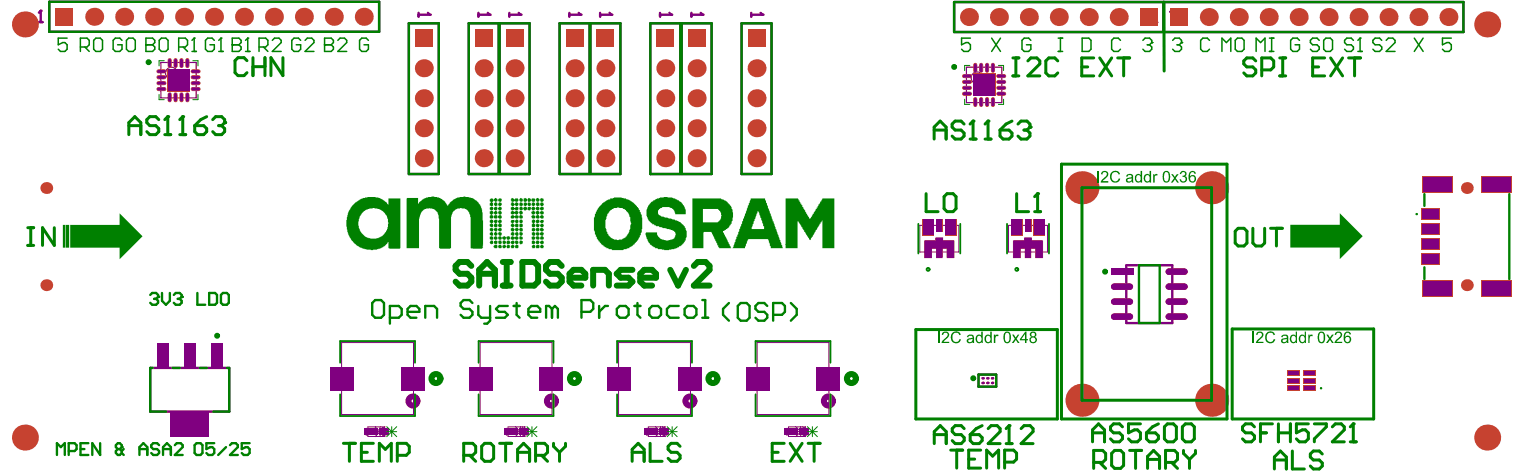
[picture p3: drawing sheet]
<svg xmlns="http://www.w3.org/2000/svg" width="213mm" height="67mm" viewBox="0 0 213 67" stroke-linecap="round" stroke-linejoin="round" font-family="sans-serif">
<g fill="none" stroke="#800080" stroke-width=".34">
<path d="M5.5 3.1h.5M5.7 1.5v1.6M7 .3h46.5v4.2h-46.5zM57.7 3.3h4.2v21.3h-4.2zM66.1 3.3h4.3v21.3h-4.3zM70.5 3.3h4.2v21.3h-4.2zM78.9 3.3h4.3v21.3h-4.3zM83.3 3.3h4.2v21.3h-4.2zM91.7 3.3h4.3v21.3h-4.3zM96.2 3.3h4.2v21.3h-4.2zM104.6 3.3h4.2v21.3h-4.2zM134.6 .3h71.8v4.2h-71.8z"/>
<path d="M164.2 .3v4.2"/>
</g>
<path d="M22.7 8.8h5v5h-5zM136.3 9.5h5v5h-5z" fill="none" stroke="#800080" stroke-width=".17"/>
<path d="M158.9 37.4h6.5v8.2h-6.5zM21.2 51.9h11.1v6.2h-11.1zM138 52.9h2.5v1.7h-2.5z" fill="none" stroke="#800080" stroke-width=".33"/>
<g fill="none" stroke="#800080" stroke-width=".14">
<path d="M129.8 31.8h5.4v3.8h-5.4zM142.3 31.8h5.5v3.8h-5.5zM48.2 48.3h10.1v10.2h-10.1zM67.7 48.3h10.2v10.2h-10.2zM87.3 48.3h10.1v10.2h-10.1zM106.8 48.3h10.1v10.2h-10.1zM51.9 60.2h2.3v1.4h-2.3zM51.9 60.4h-.3v1h.3M53.9 60.2l.3 .4M54.2 60.4h.3v1h-.3M54.2 61.3l-.3 .3M71.7 60.2h2.3v1.4h-2.3z"/>
<path d="M71.7 60.4h-.3v1h.3M73.7 60.2l.3 .4M74 60.4h.2v1h-.2M74 61.3l-.3 .3M91.5 60.2h2.3v1.4h-2.3zM91.5 60.4h-.3v1h.3M93.4 60.2l.4 .4M93.8 60.4h.2v1h-.2M93.8 61.3l-.4 .3M111.2 60.2h2.4v1.4h-2.4zM111.2 60.4h-.2v1h.2M113.2 60.2l.4 .4"/>
<path d="M113.6 61.3l-.4 .3M113.6 60.4h.2v1h-.2"/>
</g>
<circle cx="5.7" cy="1.5" r=".17" fill="#800080"/>
<path d="M5.7 1.5l-.2 .3M162.7 3.2h.5M163 1.6v1.6" fill="none" stroke="#800080" stroke-width=".34"/>
<circle cx="163" cy="1.6" r=".17" fill="#800080"/>
<path d="M59 1.8v.5M59 2.1h1.6M163 1.6l-.3 .2" fill="none" stroke="#800080" stroke-width=".34"/>
<circle cx="60.6" cy="2.1" r=".17" fill="#800080"/>
<path d="M60.4 1.8l.2 .3M67.5 1.8v.5M67.5 2.1h1.6" fill="none" stroke="#800080" stroke-width=".34"/>
<circle cx="69.1" cy="2.1" r=".17" fill="#800080"/>
<path d="M68.8 1.8l.3 .3M71.8 1.8v.5M71.8 2.1h1.6" fill="none" stroke="#800080" stroke-width=".34"/>
<circle cx="73.4" cy="2.1" r=".17" fill="#800080"/>
<path d="M73.2 1.8l.2 .3M84.7 1.8v.5M84.7 2.1h1.5" fill="none" stroke="#800080" stroke-width=".34"/>
<circle cx="86.2" cy="2.1" r=".17" fill="#800080"/>
<path d="M86 1.8l.2 .3M93.1 1.8v.5M93.1 2.1h1.6" fill="none" stroke="#800080" stroke-width=".34"/>
<circle cx="94.7" cy="2.1" r=".17" fill="#800080"/>
<path d="M94.4 1.8l.3 .3M97.5 1.8v.5M97.5 2.1h1.6" fill="none" stroke="#800080" stroke-width=".34"/>
<circle cx="99.1" cy="2.1" r=".17" fill="#800080"/>
<path d="M98.8 1.8l.3 .3M106 1.8v.5M106 2.1h1.6" fill="none" stroke="#800080" stroke-width=".34"/>
<circle cx="107.6" cy="2.1" r=".17" fill="#800080"/>
<path d="M80.3 1.8v.5M80.3 2.1h1.6M107.3 1.8l.3 .3" fill="none" stroke="#800080" stroke-width=".34"/>
<circle cx="81.9" cy="2.1" r=".17" fill="#800080"/>
<path d="M81.6 1.8l.3 .3M165.1 1.7h.5M165.4 1.7v1.5" fill="none" stroke="#800080" stroke-width=".34"/>
<circle cx="165.4" cy="3.2" r=".17" fill="#800080"/>
<path d="M165.6 3l-.2 .2" fill="none" stroke="#800080" stroke-width=".34"/>
<g fill="none" stroke="#800080" stroke-width=".14">
<path d="M52.9 60.9h1.4M52.9 60.2l1.4 1.4M53.6 60.2v1.4M54.3 60.2l-1.4 1.4M72.7 60.9h1.4M72.7 60.2l1.4 1.4M73.4 60.2v1.4M74.1 60.2l-1.4 1.4M92.5 60.9h1.4M92.5 60.2l1.4 1.4M93.2 60.2v1.4M93.9 60.2l-1.4 1.4"/>
<path d="M112.3 60.2l1.4 1.4M112.3 60.9h1.4M113 60.2v1.4M113.7 60.2l-1.4 1.4"/>
<circle cx="130.9" cy="35.1" r=".13"/>
<circle cx="143.4" cy="35.1" r=".13"/>
</g>
<g fill="none" stroke="#800080" stroke-width=".85">
<circle cx="58.3" cy="56.6" r=".63"/>
<circle cx="77.8" cy="56.6" r=".63"/>
<circle cx="97.3" cy="56.6" r=".63"/>
<circle cx="116.9" cy="56.6" r=".63"/>
</g>
<g fill="none" stroke="#800080" stroke-width=".17">
<circle cx="24.2" cy="10.3" r=".83"/>
<circle cx="137.8" cy="11" r=".83"/>
</g>
<g fill="#c64230">
<path d="M142.9 34h1.6v-.4h1v.4h1.6v2.4h-1v-1.3h-.7v1.3h-.8v-1.3h-.7v1.3h-1z"/>
<path d="M130.4 34h1.6v-.4h1v.4h1.6v2.4h-1v-1.3h-.7v1.3h-.8v-1.3h-.7v1.3h-1z"/>
<path d="M167.1 37.9h.2l.2 .4h-.4z"/>
<path d="M164.6 37.9h.3v.4h-.5z"/>
<path d="M164.4 38.3h.5v.5a.45 .45 0 0 1-.5-.5z"/>
<path d="M167.1 38.3h.4l-.2 .4-.2 .1z"/>
<path d="M167.1 40l.2 .1 .2 .3h-.4z"/>
<path d="M164.6 40.1l.3-.1v.4h-.5z"/>
<path d="M164.4 40.4h.5v.5a.45 .45 0 0 1-.5-.5z"/>
<path d="M167.1 40.4h.4l-.2 .4-.2 .1z"/>
<path d="M167.1 42.1l.4 .2v.3h-.4z"/>
<path d="M164.6 42.2l.3-.1v.5h-.5z"/>
<path d="M164.4 42.6h.5v.4a.45 .45 0 0 1-.5-.4z"/>
<path d="M167.1 42.6h.4l-.2 .4h-.2z"/>
<path d="M167.1 44.2l.2 .1 .2 .4h-.4z"/>
<path d="M164.6 44.3l.3-.1v.5h-.5z"/>
<path d="M164.4 44.7h.5v.4a.45 .45 0 0 1-.5-.4z"/>
<path d="M167.1 44.7h.4l-.2 .4h-.2z"/>
<path d="M159.4 44.2l.2 .1 .2 .4h-.4z"/>
<path d="M156.9 44.3l.3-.1v.5h-.5z"/>
<path d="M156.7 44.7h.5v.4a.45 .45 0 0 1-.5-.4z"/>
<path d="M159.4 44.7h.4a.45 .45 0 0 1-.4 .4z"/>
<path d="M159.4 42.1l.4 .2v.3h-.4z"/>
<path d="M156.9 42.2l.3-.1v.5h-.5z"/>
<path d="M156.7 42.6h.5v.4a.45 .45 0 0 1-.5-.4z"/>
<path d="M159.4 42.6h.4a.45 .45 0 0 1-.4 .4z"/>
<path d="M159.4 40l.4 .2v.2h-.4z"/>
<path d="M156.9 40.1l.3-.1v.4h-.5z"/>
<path d="M156.7 40.4h.5v.5a.45 .45 0 0 1-.5-.5z"/>
<path d="M159.4 40.4h.4a.45 .45 0 0 1-.4 .5z"/>
<path d="M142.9 33.9h1.6v-.4h1l.1 .4h1.5v2.5h-1v-1.3h-.6v1.3h-.9v-1.3h-.6v1.3h-1.1z"/>
<path d="M130.4 33.9h1.6v-.4h1v.4h1.6v2.5h-1l-.1-1.3h-.5v1.3h-.9l-.1-1.3h-.5v1.3h-1.1z"/>
<circle cx="59.8" cy="22.3" r="1.27"/>
<circle cx="68.2" cy="22.3" r="1.27"/>
<circle cx="59.8" cy="18.1" r="1.27"/>
<circle cx="68.2" cy="18.1" r="1.27"/>
<circle cx="59.8" cy="13.9" r="1.27"/>
<circle cx="68.2" cy="13.9" r="1.27"/>
<circle cx="59.8" cy="9.6" r="1.27"/>
<circle cx="68.2" cy="9.6" r="1.27"/>
<circle cx="85.4" cy="9.6" r="1.27"/>
<circle cx="81.1" cy="9.6" r="1.27"/>
<circle cx="81.1" cy="13.9" r="1.27"/>
<circle cx="72.6" cy="9.6" r="1.27"/>
<circle cx="72.6" cy="13.9" r="1.27"/>
<circle cx="85.4" cy="13.9" r="1.27"/>
<circle cx="93.9" cy="22.3" r="1.27"/>
<circle cx="93.9" cy="18.1" r="1.27"/>
<circle cx="93.9" cy="13.9" r="1.27"/>
<circle cx="93.9" cy="9.6" r="1.27"/>
<circle cx="98.3" cy="22.3" r="1.27"/>
<circle cx="98.3" cy="18.1" r="1.27"/>
<circle cx="98.3" cy="13.9" r="1.27"/>
<circle cx="98.3" cy="9.6" r="1.27"/>
<circle cx="106.7" cy="22.3" r="1.27"/>
<circle cx="106.7" cy="18.1" r="1.27"/>
<circle cx="106.7" cy="13.9" r="1.27"/>
<circle cx="106.7" cy="9.6" r="1.27"/>
<circle cx="72.6" cy="18.1" r="1.27"/>
<circle cx="85.4" cy="18.1" r="1.27"/>
<circle cx="72.6" cy="22.3" r="1.27"/>
<circle cx="81.1" cy="22.3" r="1.27"/>
<circle cx="81.1" cy="18.1" r="1.27"/>
<circle cx="85.4" cy="22.3" r="1.27"/>
<circle cx="140.9" cy="2.4" r="1.27"/>
<circle cx="183.2" cy="2.4" r="1.27"/>
<circle cx="149.4" cy="2.4" r="1.27"/>
<circle cx="187.4" cy="2.4" r="1.27"/>
<circle cx="136.7" cy="2.4" r="1.27"/>
<circle cx="145.1" cy="2.4" r="1.27"/>
<circle cx="191.6" cy="2.4" r="1.27"/>
<circle cx="170.5" cy="2.4" r="1.27"/>
<circle cx="174.7" cy="2.4" r="1.27"/>
<circle cx="153.6" cy="2.4" r="1.27"/>
<circle cx="179" cy="2.4" r="1.27"/>
<circle cx="157.8" cy="2.4" r="1.27"/>
<circle cx="170.9" cy="56.5" r="2.33"/>
<circle cx="152.6" cy="56.5" r="2.33"/>
<circle cx="170.9" cy="26.5" r="2.33"/>
<circle cx="152.6" cy="26.5" r="2.33"/>
<circle cx="6.5" cy="26.5" r=".84"/>
<circle cx="6.5" cy="40.2" r=".84"/>
<circle cx="209.8" cy="61.7" r="1.83"/>
<circle cx="195.9" cy="2.4" r="1.27"/>
<circle cx="47.1" cy="2.4" r="1.27"/>
<circle cx="200.1" cy="2.4" r="1.27"/>
<circle cx="51.3" cy="2.4" r="1.27"/>
<circle cx="204.3" cy="2.4" r="1.27"/>
<circle cx="209.8" cy="3.4" r="1.83"/>
<circle cx="206.9" cy="26.5" r=".84"/>
<circle cx="206.9" cy="40.2" r=".84"/>
<circle cx="17.5" cy="2.4" r="1.27"/>
<circle cx="3.5" cy="3.4" r="1.83"/>
<circle cx="13.3" cy="2.4" r="1.27"/>
<circle cx="26" cy="2.4" r="1.27"/>
<circle cx="21.7" cy="2.4" r="1.27"/>
<circle cx="3.5" cy="61.7" r="1.83"/>
<circle cx="34.4" cy="2.4" r="1.27"/>
<circle cx="30.2" cy="2.4" r="1.27"/>
<circle cx="38.6" cy="2.4" r="1.27"/>
<circle cx="42.9" cy="2.4" r="1.27"/>
<circle cx="138.6" cy="53.4" r=".18"/>
<circle cx="139.3" cy="53.4" r=".18"/>
<circle cx="139.9" cy="53.4" r=".18"/>
<circle cx="138.6" cy="54" r=".18"/>
<circle cx="139.3" cy="54" r=".18"/>
<circle cx="139.9" cy="54" r=".18"/>
</g>
<g fill="#c64230">
<path d="M58.5 4.1h2.6v2.6h-2.6z" fill-rule="evenodd"/>
<path d="M67 4.1h2.5v2.6h-2.5z" fill-rule="evenodd"/>
<path d="M79.8 4.1h2.5v2.6h-2.5z" fill-rule="evenodd"/>
<path d="M71.3 4.1h2.6v2.6h-2.6z" fill-rule="evenodd"/>
<path d="M84.1 4.1h2.6v2.6h-2.6z" fill-rule="evenodd"/>
<path d="M92.6 4.1h2.5v2.6h-2.5z" fill-rule="evenodd"/>
<path d="M97 4.1h2.5v2.6h-2.5z" fill-rule="evenodd"/>
<path d="M105.5 4.1h2.5v2.6h-2.5z" fill-rule="evenodd"/>
<path d="M160.8 1.1h2.5v2.6h-2.5z" fill-rule="evenodd"/>
<path d="M165 1.1h2.6v2.6h-2.6z" fill-rule="evenodd"/>
<path d="M7.8 1.1h2.5v2.5h-2.5z" fill-rule="evenodd"/>
<path d="M181.6 54.4h1.8v.8h-1.8z" fill-rule="evenodd"/>
<path d="M181.6 53.3h1.8v.8h-1.8z" fill-rule="evenodd"/>
<path d="M181.6 52.2h1.8v.8h-1.8z" fill-rule="evenodd"/>
<path d="M183.9 52.2h1.7v.8h-1.7z" fill-rule="evenodd"/>
<path d="M183.9 53.3h1.7v.8h-1.7z" fill-rule="evenodd"/>
<path d="M183.9 54.4h1.7v.8h-1.7z" fill-rule="evenodd"/>
<path d="M164.9 37.9h2.2l.4 .4-.4 .5h-2.2l-.5-.5z" fill-rule="evenodd"/>
<path d="M164.9 40h2.2l.4 .4-.4 .5h-2.2l-.5-.5z" fill-rule="evenodd"/>
<path d="M164.9 42.1h2.2l.4 .5-.4 .4h-2.2l-.5-.4z" fill-rule="evenodd"/>
<path d="M164.9 44.2h2.2l.4 .5-.4 .4h-2.2l-.5-.4z" fill-rule="evenodd"/>
<path d="M157.2 44.2h2.2l.4 .5-.4 .4h-2.2l-.5-.4z" fill-rule="evenodd"/>
<path d="M157.2 42.1h2.2l.4 .5-.4 .4h-2.2l-.5-.4z" fill-rule="evenodd"/>
<path d="M157.2 40h2.2l.4 .4-.4 .5h-2.2l-.5-.5z" fill-rule="evenodd"/>
<path d="M156.7 37.9h3.1v.9h-3.1z" fill-rule="evenodd"/>
<path d="M95.7 51.7h3.3v3.4h-3.3z" fill-rule="evenodd"/>
<path d="M85.7 51.7h3.3v3.4h-3.3z" fill-rule="evenodd"/>
<path d="M200.5 29.4h2.7v1.6h-2.7z" fill-rule="evenodd"/>
<path d="M200.5 31.5h2.7v1.7h-2.7z" fill-rule="evenodd"/>
<path d="M200.5 33.6h2.7v1.7h-2.7z" fill-rule="evenodd"/>
<path d="M200.5 35.7h2.7v1.7h-2.7z" fill-rule="evenodd"/>
<path d="M200.6 24.9h4.3v2.3h-4.3z" fill-rule="evenodd"/>
<path d="M200.6 39.6h4.3v2.3h-4.3z" fill-rule="evenodd"/>
<path d="M208.9 39.6h4.3v2.3h-4.3z" fill-rule="evenodd"/>
<path d="M208.9 24.9h4.3v2.3h-4.3z" fill-rule="evenodd"/>
<path d="M142.6 30.9h1.6v2.4h-1.6z" fill-rule="evenodd"/>
<path d="M144.6 30.9h.9v1.9h-.9z" fill-rule="evenodd"/>
<path d="M145.8 30.9h1.6v2.4h-1.6z" fill-rule="evenodd"/>
<path d="M130.1 30.9h1.6v2.4h-1.6z" fill-rule="evenodd"/>
<path d="M132 30.9h1v1.9h-1z" fill-rule="evenodd"/>
<path d="M133.3 30.9h1.6v2.4h-1.6z" fill-rule="evenodd"/>
<path d="M115.2 51.7h3.3v3.4h-3.3z" fill-rule="evenodd"/>
<path d="M105.2 51.7h3.3v3.4h-3.3z" fill-rule="evenodd"/>
<path d="M76.1 51.7h3.4v3.4h-3.4z" fill-rule="evenodd"/>
<path d="M66.1 51.7h3.4v3.4h-3.4z" fill-rule="evenodd"/>
<path d="M56.6 51.7h3.3v3.4h-3.3z" fill-rule="evenodd"/>
<path d="M46.6 51.7h3.3v3.4h-3.3z" fill-rule="evenodd"/>
<path d="M137.2 10.4h3.2v3.2h-3.2z" fill-rule="evenodd"/>
</g>
<g fill="none" stroke="#c64230" stroke-width=".58">
<path d="M136 10.7h.8M136 11.6h.8M136 12.4h.8M136 13.2h.8M137.6 9.2v.8M137.6 14v.8M138.4 9.2v.8M138.4 14v.8M139.2 9.2v.8M139.2 14v.8M140.1 9.2v.8M140.1 14v.8"/>
<path d="M140.8 10.7h.9M140.8 11.6h.9M140.8 12.4h.9M140.8 13.2h.9"/>
</g>
<g fill="#c64230">
<path d="M29.8 48.4h1.6v3.6h-1.6z" fill-rule="evenodd"/>
<path d="M26 48.4h1.6v3.6h-1.6z" fill-rule="evenodd"/>
<path d="M22.1 48.4h1.6v3.6h-1.6z" fill-rule="evenodd"/>
<path d="M24.1 58h5.4v3.6h-5.4z" fill-rule="evenodd"/>
<path d="M110.6 60.4h2v1h-2z" fill-rule="evenodd"/>
<path d="M112.8 60.4h1.3v1h-1.3z" fill-rule="evenodd"/>
<path d="M90.9 60.4h1.9v1h-1.9z" fill-rule="evenodd"/>
<path d="M93 60.4h1.4v1h-1.4z" fill-rule="evenodd"/>
<path d="M71.1 60.4h1.9v1h-1.9z" fill-rule="evenodd"/>
<path d="M73.2 60.4h1.4v1h-1.4z" fill-rule="evenodd"/>
<path d="M51.3 60.4h1.9v1h-1.9z" fill-rule="evenodd"/>
<path d="M53.5 60.4h1.3v1h-1.3z" fill-rule="evenodd"/>
<path d="M23.6 9.7h3.2v3.2h-3.2z" fill-rule="evenodd"/>
</g>
<g fill="none" stroke="#c64230" stroke-width=".58">
<path d="M22.4 10.1h.8M22.4 10.9h.8M22.4 11.7h.8M22.4 12.6h.8M23.9 8.5v.8M23.9 13.3v.8M24.8 8.5v.8M24.8 13.3v.8M25.6 8.5v.8M25.6 13.3v.8M26.4 8.5v.8M26.4 13.3v.8"/>
<path d="M27.2 10.1h.8M27.2 10.9h.8M27.2 11.7h.8M27.2 12.6h.8"/>
</g>
<g fill="#800080">
<path d="M142.9 34h1.6v-.4h1v.4h1.6v2.4h-1v-1.3h-.7v1.3h-.8v-1.3h-.7v1.3h-1z"/>
<path d="M130.4 34h1.6v-.4h1v.4h1.6v2.4h-1v-1.3h-.7v1.3h-.8v-1.3h-.7v1.3h-1z"/>
<path d="M167.1 37.9h.2l.2 .4h-.4z"/>
<path d="M164.6 37.9h.3v.4h-.5z"/>
<path d="M164.4 38.3h.5v.5a.45 .45 0 0 1-.5-.5z"/>
<path d="M167.1 38.3h.4l-.2 .4-.2 .1z"/>
<path d="M167.1 40l.2 .1 .2 .3h-.4z"/>
<path d="M164.6 40.1l.3-.1v.4h-.5z"/>
<path d="M164.4 40.4h.5v.5a.45 .45 0 0 1-.5-.5z"/>
<path d="M167.1 40.4h.4l-.2 .4-.2 .1z"/>
<path d="M167.1 42.1l.4 .2v.3h-.4z"/>
<path d="M164.6 42.2l.3-.1v.5h-.5z"/>
<path d="M164.4 42.6h.5v.4a.45 .45 0 0 1-.5-.4z"/>
<path d="M167.1 42.6h.4l-.2 .4h-.2z"/>
<path d="M167.1 44.2l.2 .1 .2 .4h-.4z"/>
<path d="M164.6 44.3l.3-.1v.5h-.5z"/>
<path d="M164.4 44.7h.5v.4a.45 .45 0 0 1-.5-.4z"/>
<path d="M167.1 44.7h.4l-.2 .4h-.2z"/>
<path d="M159.4 44.2l.2 .1 .2 .4h-.4z"/>
<path d="M156.9 44.3l.3-.1v.5h-.5z"/>
<path d="M156.7 44.7h.5v.4a.45 .45 0 0 1-.5-.4z"/>
<path d="M159.4 44.7h.4a.45 .45 0 0 1-.4 .4z"/>
<path d="M159.4 42.1l.4 .2v.3h-.4z"/>
<path d="M156.9 42.2l.3-.1v.5h-.5z"/>
<path d="M156.7 42.6h.5v.4a.45 .45 0 0 1-.5-.4z"/>
<path d="M159.4 42.6h.4a.45 .45 0 0 1-.4 .4z"/>
<path d="M159.4 40l.4 .2v.2h-.4z"/>
<path d="M156.9 40.1l.3-.1v.4h-.5z"/>
<path d="M156.7 40.4h.5v.5a.45 .45 0 0 1-.5-.5z"/>
<path d="M159.4 40.4h.4a.45 .45 0 0 1-.4 .5z"/>
<circle cx="138.6" cy="53.4" r=".18"/>
<circle cx="139.3" cy="53.4" r=".18"/>
<circle cx="139.9" cy="53.4" r=".18"/>
<circle cx="138.6" cy="54" r=".18"/>
<circle cx="139.3" cy="54" r=".18"/>
<circle cx="139.9" cy="54" r=".18"/>
</g>
<g fill="#800080">
<path d="M181.8 54.5h1.4v.5h-1.4z" fill-rule="evenodd"/>
<path d="M181.8 53.5h1.4v.5h-1.4z" fill-rule="evenodd"/>
<path d="M181.8 52.4h1.4v.5h-1.4z" fill-rule="evenodd"/>
<path d="M184 52.4h1.4v.5h-1.4z" fill-rule="evenodd"/>
<path d="M184 53.5h1.4v.5h-1.4z" fill-rule="evenodd"/>
<path d="M184 54.5h1.4v.5h-1.4z" fill-rule="evenodd"/>
<path d="M164.9 37.9h2.2l.4 .4-.4 .5h-2.2l-.5-.5z" fill-rule="evenodd"/>
<path d="M164.9 40h2.2l.4 .4-.4 .5h-2.2l-.5-.5z" fill-rule="evenodd"/>
<path d="M164.9 42.1h2.2l.4 .5-.4 .4h-2.2l-.5-.4z" fill-rule="evenodd"/>
<path d="M164.9 44.2h2.2l.4 .5-.4 .4h-2.2l-.5-.4z" fill-rule="evenodd"/>
<path d="M157.2 44.2h2.2l.4 .5-.4 .4h-2.2l-.5-.4z" fill-rule="evenodd"/>
<path d="M157.2 42.1h2.2l.4 .5-.4 .4h-2.2l-.5-.4z" fill-rule="evenodd"/>
<path d="M157.2 40h2.2l.4 .4-.4 .5h-2.2l-.5-.5z" fill-rule="evenodd"/>
<path d="M156.7 37.9h3.1v.9h-3.1z" fill-rule="evenodd"/>
<path d="M95.7 51.7h3.3v3.4h-3.3z" fill-rule="evenodd"/>
<path d="M85.7 51.7h3.3v3.4h-3.3z" fill-rule="evenodd"/>
<path d="M200.7 29.5h2.3v1.4h-2.3z" fill-rule="evenodd"/>
<path d="M200.7 31.7h2.3v1.3h-2.3z" fill-rule="evenodd"/>
<path d="M200.7 33.8h2.3v1.3h-2.3z" fill-rule="evenodd"/>
<path d="M200.7 35.9h2.3v1.3h-2.3z" fill-rule="evenodd"/>
<path d="M200.8 25h4v2h-4z" fill-rule="evenodd"/>
<path d="M200.8 39.7h4v2h-4z" fill-rule="evenodd"/>
<path d="M209.1 39.7h4v2h-4z" fill-rule="evenodd"/>
<path d="M209.1 25h4v2h-4z" fill-rule="evenodd"/>
<path d="M142.7 31h1.5v2.2h-1.5z" fill-rule="evenodd"/>
<path d="M144.6 31h.8v1.7h-.8z" fill-rule="evenodd"/>
<path d="M145.8 31h1.5v2.2h-1.5z" fill-rule="evenodd"/>
<path d="M130.2 31h1.5v2.2h-1.5z" fill-rule="evenodd"/>
<path d="M132.1 31h.8v1.7h-.8z" fill-rule="evenodd"/>
<path d="M133.3 31h1.5v2.2h-1.5z" fill-rule="evenodd"/>
<path d="M115.2 51.7h3.3v3.4h-3.3z" fill-rule="evenodd"/>
<path d="M105.2 51.7h3.3v3.4h-3.3z" fill-rule="evenodd"/>
<path d="M76.1 51.7h3.4v3.4h-3.4z" fill-rule="evenodd"/>
<path d="M66.1 51.7h3.4v3.4h-3.4z" fill-rule="evenodd"/>
<path d="M56.6 51.7h3.3v3.4h-3.3z" fill-rule="evenodd"/>
<path d="M46.6 51.7h3.3v3.4h-3.3z" fill-rule="evenodd"/>
<path d="M137.3 10.5h3v3h-3z" fill-rule="evenodd"/>
</g>
<g fill="none" stroke="#800080" stroke-width=".42">
<path d="M136 10.7h.8M136 11.6h.8M136 12.4h.8M136 13.2h.8M137.6 9.2v.8M137.6 14v.8M138.4 9.2v.8M138.4 14v.8M139.2 9.2v.8M139.2 14v.8M140.1 9.2v.8M140.1 14v.8"/>
<path d="M140.8 10.7h.9M140.8 11.6h.9M140.8 12.4h.9M140.8 13.2h.9"/>
</g>
<g fill="#800080">
<path d="M29.8 48.4h1.6v3.6h-1.6z" fill-rule="evenodd"/>
<path d="M26 48.4h1.6v3.6h-1.6z" fill-rule="evenodd"/>
<path d="M22.1 48.4h1.6v3.6h-1.6z" fill-rule="evenodd"/>
<path d="M24.1 58h5.4v3.6h-5.4z" fill-rule="evenodd"/>
<path d="M110.6 60.4h2v1h-2z" fill-rule="evenodd"/>
<path d="M112.8 60.4h1.3v1h-1.3z" fill-rule="evenodd"/>
<path d="M90.9 60.4h1.9v1h-1.9z" fill-rule="evenodd"/>
<path d="M93 60.4h1.4v1h-1.4z" fill-rule="evenodd"/>
<path d="M71.1 60.4h1.9v1h-1.9z" fill-rule="evenodd"/>
<path d="M73.2 60.4h1.4v1h-1.4z" fill-rule="evenodd"/>
<path d="M51.3 60.4h1.9v1h-1.9z" fill-rule="evenodd"/>
<path d="M53.5 60.4h1.3v1h-1.3z" fill-rule="evenodd"/>
<path d="M23.7 9.8h3v3h-3z" fill-rule="evenodd"/>
</g>
<g fill="none" stroke="#800080" stroke-width=".42">
<path d="M22.4 10.1h.8M22.4 10.9h.8M22.4 11.7h.8M22.4 12.6h.8M23.9 8.5v.8M23.9 13.3v.8M24.8 8.5v.8M24.8 13.3v.8M25.6 8.5v.8M25.6 13.3v.8M26.4 8.5v.8M26.4 13.3v.8"/>
<path d="M27.2 10.1h.8M27.2 10.9h.8M27.2 11.7h.8M27.2 12.6h.8"/>
</g>
<g fill="#008000">
<path d="M182 31.7h7v-1.6l3.2 3.2-3.2 3.2v-1.6h-7z"/>
<path d="M91.9 28.5l.2-.1v-.1h.2l.4-.3 .9-.2 1.2 .1 .7 .3a1.85 1.85 0 0 1 1.1 1.2l.1 .2v.6h-1.5v-.4l-.2-.3-.6-.3h-1v.2l-.4 .1v.1l-.2 .1 .1 .6 .3 .1 .1 .2 .9 .1 .1 .1h.4l.1 .2h.4v.1h.3l.6 .3v.1h.1v.1l.3 .2v.1h.1l.1 .6 .2 .1v.9l-.2 .1v.3h-.1v.2l-.1 .1v.1h-.2v.2h-.1v.1h-.1l-.1 .2h-.2v.1h-.2l-.1 .1-.4 .2h-.4l-.3 .1-1.6-.1v-.2h-.4v-.1l-.4-.1-.5-.6-.4-1v-.4h1.6v.3l.1 .3h.2v.1h.1v.2l.8 .2h.4l.8-.2 .2-.5v-.3l-.1-.2h-.1v-.1l-.3-.1-.7-.2-.2-.1h-.4l-.1-.1h-.4v-.2h-.5v-.1h-.2v-.2h-.3v-.1h-.1l-.4-.4-.3-.6v-.9l.3-.7 .2-.1v-.1h.1z"/>
<path d="M110.8 28h1.8v.3h.2v.2h.1v.2h.1v.2h.2v.3h.1v.2l.3 .3 .1 .5h.2v.2l.2 .2v.2h.3l.3-.6h.1v-.2l.3-.3v-.2h.1v-.2h.1l.2-.5h.1l.1-.4h.2l.1-.4h1.7v7h-1.7v-3.9l-.1 .3h-.2v.2h-.1v.2l-.3 .3-.1 .4h-.1v.2l-.4 .5v.2h-.2v.1l-.1 .1-.1 .3-.2-.1v-.2l-.4-.5-.1-.4h-.2l-.1-.4h-.1v-.2h-.2v-.2l-.4-.5v-.2h-.1v3.8h-1.7z"/>
<path d="M75.6 28l.3-.1 .2 .2v.2l-.1 .2-.4-.1z"/>
<path d="M76.2 28h.4l.1 .3-.1 .2h-.3l-.1-.2z"/>
<path d="M57.4 27.9h1.6v.8l.2-.3h.2l.2-.3 .5-.2 .8-.2 .8 .1 .9 .5 .5 .6v.1h.1v-.1l.4-.5h.2l.2-.3 .5-.2 1.1-.2 1.2 .3 .7 .6 .5 1 .1 1.5v3.9l-.1 .1-1.6-.1-.1-4.7-.4-.7-.3-.2h-.7h-.4l-.4 .4h-.1l-.4 .8v4.4h-1.7v-4.6l-.2-.4-.4-.4-.8-.2-.7 .2-.4 .3-.3 .9v4.2h-1.7z"/>
<path d="M69.2 33.9l.4 .1v.4l-.2 .1a.29 .29 0 0 1-.2-.5z"/>
<path d="M69.2 31h.4v.4l-.2 .1 .2 .1-.1 .5h-.3l-.1-.2v-.3h.2v-.2h-.2v-.3z"/>
<path d="M69.2 32.8l.2-.1 .2 .2-.1 .4-.4-.2z"/>
<path d="M69.1 33.4h.5v.4h-.4z"/>
<path d="M69.2 32.2l.2-.1 .2 .2-.1 .4h-.3l-.1-.2z"/>
<path d="M69.2 29.2h.4v.4l-.4 .1-.1-.1z"/>
<path d="M69.1 29.8h.4l.1 .2 .2-.2h.2l.2 .2a.3 .3 0 0 1-.4 .2l-.1-.1h-.1l-.2 .2 .2 .1v.4h-.4l-.1-.4 .2-.1-.2-.1z"/>
<path d="M69.7 30.4h.4l.1 .4h-.4l-.2-.1z"/>
<path d="M69.7 34h.5v.3l-.2 .1a.26 .26 0 0 1-.3-.3z"/>
<path d="M69.8 31h.4v.4l-.2 .1 .2 .1-.1 .5h-.3l-.2-.2 .1-.3h.2l-.3-.3z"/>
<path d="M69.8 32.2l.2-.1 .2 .2-.1 .4h-.3l-.2-.2z"/>
<path d="M69.7 33.4l.3-.1 .2 .2v.2l-.2 .2-.2-.1-.2-.1z"/>
<path d="M69.8 34.6h.4l-.1 .4h-.3l-.2-.1v-.2z"/>
<path d="M69.8 29.2h.2l.2 .1v.3l-.2 .1-.3-.1-.1-.2z"/>
<path d="M69.8 32.7l.4 .2v.2l-.2 .2h-.2l-.1-.2v-.2z"/>
<path d="M8.9 31.7h.3v3.2h-.3z"/>
<path d="M9.3 31.7h.5v3.2h-.5z"/>
<path d="M9.9 31.7h7v-1.6l3.2 3.3-3.2 3.2v-1.7h-7z"/>
<path d="M69.2 28h.3l.1 .2 .2-.3 .4 .2v.3l-.4 .1-.2-.2v.2h-.2v.1h.2l-.1 .5-.4-.1v-.3l.2-.2-.2-.1v-.3z"/>
<path d="M69.8 28.5h.2l.2 .2v.3l-.4 .1-.1-.2v-.2z"/>
<path d="M70.3 30.4h.4l.1 .4-.2 .1-.2-.1-.2-.1z"/>
<path d="M70.4 34.6h.3v.4h-.4l-.1-.2z"/>
<path d="M70.4 32.2l.2-.1 .2 .2v.2l-.2 .2-.3-.1-.1-.3z"/>
<path d="M70.3 33.4l.3-.1 .2 .2v.2l-.2 .2-.2-.1-.2-.2z"/>
<path d="M70.4 31h.2l.2 .1v.3h-.2v.2h.2l-.1 .5h-.3l-.2-.2v-.2l.2-.1-.2-.4z"/>
<path d="M70.3 32.8l.3-.1 .2 .2-.1 .4h-.3l-.1-.2z"/>
<path d="M70.4 33.9h.3v.5l-.2 .1-.2-.2z"/>
<path d="M70.9 34.6h.4l.1 .3-.2 .1h-.2l-.2-.2z"/>
<path d="M71 33.9h.2l.2 .2-.1 .3h-.1a.18 .18 0 0 1-.2 0 .18 .18 0 0 1-.1-.2z"/>
<path d="M70.9 33.4l.3-.1 .2 .2 .2-.2 .3 .1a.25 .25 0 0 1-.1 .4 .25 .25 0 0 1-.4-.2l-.1 .1v.1l-.2 .1-.3-.2z"/>
<path d="M71.6 34.6h.3v.4h-.4l-.1-.3z"/>
<path d="M71.6 33.9h.3a.25 .25 0 0 1 .1 .3 .25 .25 0 0 1-.3 .2l-.1 .1-.2-.2v-.2z"/>
<path d="M72.1 31l.5 .1v.2l-.3 .2 .3 .2v.2l-.1 .2h-.3l-.1-.2v-.3h.2v-.2h-.2z"/>
<path d="M72.1 32.2l.3-.1 .2 .2-.1 .4h-.3l-.1-.2z"/>
<path d="M72.2 33.3h.1a.27 .27 0 0 0 .5 0h.2l.1 .2v.2l-.2 .2-.2-.2-.4 .2-.2-.1v-.3z"/>
<path d="M72.7 34.6h.4v.4h-.4z"/>
<path d="M72.7 33.9h.3l.1 .2v.3l-.3 .1-.1-.2z"/>
<path d="M72.7 31h.3l.1 .1v.3l-.1 .1h-.2l-.1-.1z"/>
<path d="M72.7 32.8l.3-.1 .1 .2v.4h-.3l-.1-.2z"/>
<path d="M72.7 31.6h.4v.5l-.4-.1z"/>
<path d="M72.1 30.4h.4v.1h.2v-.1h.3h.1v.2h.2v-.2h.1l-.2-.4 .1-.2h.3l.1 .1v.3l-.2 .1 .2 .1v.4h-.4v-.2h-.2v.2h-.4v-.2l-.2 .2h-.4z"/>
<path d="M72.7 32.2l.3-.1 .1 .2h.2l.1-.2h.1l.2 .2v.3l-.4 .1v-.3h-.2l-.1 .3h-.2l-.1-.2z"/>
<path d="M73.3 31h.3l.1 .1v.3l-.1 .1h-.2l-.1-.1z"/>
<path d="M73.3 33.9l.4 .1v.4l-.3 .1-.1-.2z"/>
<path d="M73.3 33.3l.4 .2v.3l-.4-.1z"/>
<path d="M73.3 31.6h.4v.5l-.4-.1z"/>
<path d="M73.3 32.8l.2-.1 .2 .2v.2l-.1 .2h-.2l-.1-.2z"/>
<path d="M75 33.4l.4-.1 .1 .2v.2l-.2 .2-.3-.1z"/>
<path d="M75.1 30.4h.4l-.1 .4h-.4v-.3z"/>
<path d="M70.3 29.8h.3l.2 .1v.3l-.2 .1h-.2l-.1-.1z"/>
<path d="M70.4 29.2l.4 .1v.3l-.2 .1h-.2l-.2-.2z"/>
<path d="M70.4 28.5l.4 .2-.1 .3a.36 .36 0 0 1-.5-.2z"/>
<path d="M70.4 28l.4 .1-.1 .4-.4-.1-.1-.2z"/>
<path d="M72.1 29.8h.3l.3 .1v-.1h.3l.1 .1v.2a.28 .28 0 0 1-.2 .2 .28 .28 0 0 1-.3-.2l-.3 .2-.2-.1z"/>
<path d="M72.1 28l.2-.1 .2 .2h.2v-.1h.4v.3l-.1 .2h-.3l-.1-.2-.1 .2h-.3l-.1-.2z"/>
<path d="M72.1 28.6l.3-.1 .3 .3v-.2l.2-.1 .2 .2v.2l-.1 .2h-.2l-.2-.2-.1 .2h-.3l-.1-.2z"/>
<path d="M72.1 29.2h.3h.1v.2h.2l.2-.2 .2 .1v.3l-.1 .1h-.3l-.1-.2-.1 .1-.3 .1-.1-.1z"/>
<path d="M73.3 28h.4v.4l-.3 .1-.1-.2z"/>
<path d="M73.3 29.2h.4v.4h-.4z"/>
<path d="M73.3 28.6l.2-.1 .3 .3a.36 .36 0 0 1-.5 .2z"/>
<path d="M73.9 29.2h.2l.2 .1v.3l-.1 .1h-.3a.32 .32 0 0 1 0-.5z"/>
<path d="M73.9 28h.4v.4l-.4 .1-.1-.2z"/>
<path d="M74 28.5l.3 .2v.2l-.1 .2-.3-.1v-.3z"/>
<path d="M74.5 29.2h.4v.4l-.1 .1-.4-.1z"/>
<path d="M74.5 28.6h.3l.1 .4-.4 .1-.1-.2z"/>
<path d="M74.5 28h.3l.1 .2 .1-.1v-.1h.4l.1 .3-.1 .2h-.3l-.2-.2v.1l-.1 .1h-.3z"/>
<path d="M75 29.8h.4l.1 .1v.3a.3 .3 0 0 1-.3 .1 .3 .3 0 0 1-.2-.2z"/>
<path d="M75 29.2h.3l.2 .1v.3l-.1 .1-.4-.1z"/>
<path d="M75 28.6h.4v.4a.36 .36 0 0 1-.4-.2z"/>
<path d="M75.2 34.6h.3l-.1 .4h-.3l-.1-.3z"/>
<path d="M75 32.8l.4-.1 .1 .2v.3a.24 .24 0 0 1-.4-.1z"/>
<path d="M75.1 33.9h.3l.1 .2-.1 .3h-.4z"/>
<path d="M75.1 31h.4v.4l-.2 .1 .2 .1-.1 .5-.4-.1v-.4h.2v-.2h-.2z"/>
<path d="M75.1 32.2h.3l.1 .4h-.5z"/>
<path d="M75.7 33.3h.3l.1 .2-.1 .3-.4-.1v-.2z"/>
<path d="M75.7 33.9l.3 .1a.36 .36 0 0 1-.2 .5l-.2-.2z"/>
<path d="M75.7 31.6h.4l-.1 .5-.4-.1v-.3z"/>
<path d="M75.6 32.8l.3-.1 .2 .2v.2l-.1 .2-.4-.1z"/>
<path d="M75.6 31h.4v.4a.3 .3 0 0 1-.3 .1 .3 .3 0 0 1-.1-.3z"/>
<path d="M75.7 29.8h.3l.1 .1v.3l-.3 .1 .3 .2-.1 .3h-.3l-.1-.1v-.2l.2-.1v-.2h-.2v-.1v-.2z"/>
<path d="M75.6 32.2l.3-.1 .2 .2v.2l-.1 .2-.4-.1z"/>
<path d="M75.7 34.6h.4l-.1 .4h-.4v-.2z"/>
<path d="M75.6 29.2h.3l.2 .1v.3l-.1 .1-.4-.1z"/>
<path d="M75.6 28.6l.4-.1 .1 .2v.3h-.5z"/>
<path d="M76.3 33.3h.3l.1 .2-.1 .3h-.4v-.3z"/>
<path d="M76.3 31.6h.3v.5h-.3l-.1-.2z"/>
<path d="M76.2 32.8a.32 .32 0 0 1 .5 .1l-.1 .3-.2 .1-.2-.2z"/>
<path d="M76.3 31h.3l.1 .3a.28 .28 0 0 1-.3 .2 .28 .28 0 0 1-.2-.3z"/>
<path d="M76.3 34.6h.3l.1 .1-.1 .3h-.3l-.1-.1z"/>
<path d="M76.2 32.2l.3-.1 .2 .2v.2l-.1 .2h-.3l-.1-.2z"/>
<path d="M76.3 30.4h.3l.1 .1-.1 .3h-.3a.27 .27 0 0 1 0-.4z"/>
<path d="M76.2 34h.2a.19 .19 0 0 1 .2-.1 .19 .19 0 0 1 .1 .2v.2a.3 .3 0 0 1-.3 .2 .3 .3 0 0 1-.2-.2z"/>
<path d="M76.2 29.8h.4l.1 .4a.3 .3 0 0 1-.3 .1 .3 .3 0 0 1-.2-.2z"/>
<path d="M76.2 29.2h.2a.27 .27 0 0 1 .2 .1 .27 .27 0 0 1 0 .3l-.1 .1h-.2l-.1-.1z"/>
<path d="M76.2 28.6h.4l.1 .3-.1 .2-.4-.1z"/>
<path d="M72.1 32.8l.2-.1a.27 .27 0 0 1 .2 .4v.2l-.4-.1z"/>
<path d="M72.2 34.6h.3l.1 .1-.1 .3h-.4v-.3z"/>
<path d="M72.1 34a.3 .3 0 0 1 .3 0 .3 .3 0 0 1 .2 .3 .25 .25 0 0 1-.2 .2 .25 .25 0 0 1-.3-.2z"/>
<path d="M97.7 28h4l.1 .1 .5 .2 .4 .2v.2h.1v.1h.1v.1l.3 .3v.3l.1 .1v1.6h-.1v.4h-.1v.2h-.2v.3l-.3 .1v.1h-.2v.2l-.4 .1v.2l.1 .1v.2h.2v.2l.1 .1 .7 1.6h-1.7v-.1h-.1v-.3h-.1v-.3l-.3-.3v-.2l-.1-.1v-.2l-.4-.8-1.2 .1v2.2h-1.5zM99.2 29.5v1.9h2l.1-.2h.1v-.1h.2l.2-.7-.2-.6h-.2l-.1-.3z"/>
<path d="M105.9 28h2l.2 .6 .1 .1 .1 .7 .3 .4v.3l.1 .1 .3 1h.1l.3 1.1 .1 .1v.3l.2 .1v.3h.1v.3l.1 .1v.3l.2 .1v.2l.1 .2v.3h.1l.1 .4h-1.7v-.2l-.1-.1v-.4l-.3-.6h-2.7l-.2 .4v.2l-.2 .1-.1 .6h-1.8l.3-.5v-.3l.1-.1v-.3l.2-.1v-.3h.1v-.3h.1l.2-.8h.1l.2-.7h.1v-.4h.1l.3-1 .1-.1v-.3l.3-.5v-.3l.1-.1v-.2l.2-.1zM106.8 29.8v.3l-.1 .1-.1 .6-.2 .1v.3h-.1v.4h-.1l-.2 .7h1.8v-.4h-.1v-.3l-.2-.2-.1-.6-.2-.1-.1-.7-.1-.2z"/>
<path d="M50.1 28.6l1.1-.7 .6-.1h1.2l1 .3 .8 .8v-.9h1.7l-.1 7.1-1.6-.1v-.9l-.7 .8-.5 .2-1 .2-1.4-.2-.9-.4-.2-.3h-.1v-.1h-.1v-.2l-.4-.2v-.3l-.2-.1-.3-.8-.1-.7v-1l.2-1.1 .5-.8zM51.3 29.8l-.5 .7-.3 .7 .1 1 .4 .7 .5 .5 .7 .3h.9l.8-.4 .6-.6 .2-.6 .1-.7-.3-1-.7-.8-1-.2h-.7z"/>
<path d="M84.9 28.7h.2l.7-.6h.3v-.1h.4l.1-.1h1.1l.3 .1h.3l.1 .1h.2l.7 .4 .6 .6v.1h.1l.1 .4h.2v.3l.1 .1v.2l.1 .1 .1 .4-.1 2.1-.1 .1v.3h-.1v.3h-.2l-.1 .4h-.1v.2l-.7 .7-.4 .1v.1l-.8 .2-.1 .1h-1.6v-.1h-.4l-.1-.2h-.3v-.1h-.2v-.1h-.2v-.2l-.3-.1v-.2l-.6-.6v-.3h-.1v-.3h-.2v-.4l-.1-.2v-1.8l.1-.1v-.4h.2l.1-.6h.1l.2-.4 .4-.4zM85.9 29.8l-.1 .4h-.1l-.2 .7-.1 .1v1.2l.1 .1v.4h.2v.3h.1v.2l.4 .4 .4 .2h1.2v-.1l.6-.3 .5-1.1v-.5l.1-.4-.1-.2v-.6h-.1v-.3l-.2-.3-.3-.2v-.2l-.4-.1-.1-.1h-1.2z"/>
</g>
<path d="M164.2 .3v9.7M149.7 23.2h23.4v35.9h-23.4zM152.6 26.5h18.3v30h-18.3zM129.2 46.5h20v12.6h-20zM173.8 46.4h20v12.7h-20z" fill="none" stroke="#008000" stroke-width=".42"/>
<path d="M160.7 37.4h2.9v8.2h-2.9zM200.9 27.4v1.7M200.9 37.7v1.7M212.9 27.4v12M21.5 51.9h-.3v6.2h2.2M24.4 51.9h.9M28.2 51.9h1M32 51.9h.3v6.2h-2.2M138 52.9h2.5v1.7h-2.5z" fill="none" stroke="#008000" stroke-width=".33"/>
<path d="M129.5 31.6v4.2M135.5 31.6v4.2M142.1 31.6v4.2M148 31.6v4.2M48 51.2v-3.1h10.5v3.1M48 55.6v3.1h10.5v-3.1M67.5 51.2v-3.1h10.6v3.1M67.5 55.6v3.1h10.6v-3.1M87 51.2v-3.1h10.6v3.1M87 55.6v3.1h10.6v-3.1M106.6 51.2v-3.1h10.5v3.1M106.6 55.6v3.1h10.5v-3.1" fill="none" stroke="#008000" stroke-width=".25"/>
<path d="M7 .3h46.5v4.2h-46.5zM57.7 3.3h4.2v21.3h-4.2zM66.1 3.3h4.3v21.3h-4.3zM70.5 3.3h4.2v21.3h-4.2zM78.9 3.3h4.3v21.3h-4.3zM83.3 3.3h4.2v21.3h-4.2zM91.7 3.3h4.3v21.3h-4.3zM96.2 3.3h4.2v21.3h-4.2zM104.6 3.3h4.2v21.3h-4.2zM134.6 .3h71.8v4.2h-71.8zM164.2 .3v4.2" fill="none" stroke="#008000" stroke-width=".34"/>
<path d="M22.4 13.3v.8h.8M23.2 8.6h-.8v.7M27.2 8.6h.7v.7M27.9 13.3v.8h-.7M136.1 14v.7h.7M136.8 9.2h-.7v.8M140.8 9.2h.8v.8M141.6 14v.7h-.8" fill="none" stroke="#008000" stroke-width=".14"/>
<g fill="#008000">
<path d="M132.3 46.8h.2v1.6h-.2z"/>
<path d="M133 46.9l.2-.1a.52 .52 0 0 1 .7 .3 .52 .52 0 0 1-.3 .7l-.5 .4h.8v.2h-1.1l.2-.4 .3-.3a.46 .46 0 0 0 .2-.7h-.3l-.1 .3h-.3z"/>
<path d="M134.5 46.8a.72 .72 0 0 1 1 .4l-.2 .1a.54 .54 0 0 0-.7-.3 .54 .54 0 0 0-.2 .8 .49 .49 0 0 0 .4 .5 .49 .49 0 0 0 .5-.4h.2v.1a.76 .76 0 0 1-.9 .4 .76 .76 0 0 1-.4-1v-.3z"/>
<path d="M140.2 47.2h.2v.2l.1-.2h.3l.1 .1-.1 .2a.26 .26 0 0 0-.3 0 .26 .26 0 0 0-.1 .3v.6h-.2z"/>
<path d="M142.8 47.2h.2l.3 .4 .3-.4h.2l-.4 .6 .4 .6h-.2l-.3-.4-.3 .4h-.3l.5-.6z"/>
<path d="M176.7 46.8h.2v1.6h-.2z"/>
<path d="M177.3 46.9l.2-.1a.49 .49 0 0 1 .7 .2 .49 .49 0 0 1-.3 .7l-.5 .5h.8v.2h-1l.1-.3 .5-.5a.33 .33 0 0 0 .1-.6 .33 .33 0 0 0-.5 .3h-.2z"/>
<path d="M178.8 46.8h.1a.64 .64 0 0 1 1 .4l-.2 .1a.52 .52 0 0 0-.7-.3 .52 .52 0 0 0-.3 .7 .49 .49 0 0 0 .4 .6 .49 .49 0 0 0 .6-.4h.2a.74 .74 0 0 1-1 .5 .74 .74 0 0 1-.4-1l.1-.3z"/>
<path d="M184.6 47.2h.1v.2a.27 .27 0 0 1 .2-.2 .27 .27 0 0 1 .3 .1l-.1 .2h-.3l-.1 .9h-.1z"/>
<path d="M187.1 47.2h.2l.3 .4 .3-.4h.3l-.5 .6 .5 .6h-.3l-.3-.4-.3 .4h-.2l.4-.6z"/>
<path d="M188.4 46.9l.2-.1a.51 .51 0 0 1 .7 .3 .51 .51 0 0 1-.3 .7l-.5 .4h.8v.2h-1.1l.2-.4 .3-.2a.62 .62 0 0 0 .3-.8 .34 .34 0 0 0-.5 .3h-.2z"/>
<path d="M154.8 24.1h.2v1.7h-.2z"/>
<path d="M155.5 24.2a.53 .53 0 0 1 .8 .2 .53 .53 0 0 1-.3 .7l-.5 .5h.8v.2h-1l.1-.5 .4-.3a.41 .41 0 0 0 .3-.3 .41 .41 0 0 0-.2-.4l-.3 .1-.1 .2h-.2z"/>
<path d="M157 24.2a.7 .7 0 0 1 1 .4h-.2a.51 .51 0 0 0-.7-.3 .51 .51 0 0 0-.3 .7 .52 .52 0 0 0 .4 .6 .52 .52 0 0 0 .6-.4h.2a.76 .76 0 0 1-1 .5 .76 .76 0 0 1-.4-1l.1-.2z"/>
<path d="M162.7 24.6h.1v.2l.2-.2 .2-.1 .1 .1-.1 .2a.26 .26 0 0 0-.3 .1 .26 .26 0 0 0 0 .2v.7h-.2z"/>
<path d="M165.2 24.6h.3l.2 .4 .3-.4h.3l-.5 .5 .5 .7h-.2l-.3-.5-.4 .5h-.2l.4-.7z"/>
<path d="M166.6 24.2h.1a.44 .44 0 0 1 .6 0 .44 .44 0 0 1-.1 .6v.1a.47 .47 0 0 1 .2 .6 .47 .47 0 0 1-.7 .2l-.2-.1-.1-.3h.2a.33 .33 0 0 0 .4 .3 .33 .33 0 0 0 .2-.4 .33 .33 0 0 0-.4-.2v-.2a.27 .27 0 0 0 .4-.2 .27 .27 0 0 0-.2-.3 .27 .27 0 0 0-.4 .2v.1l-.2-.1z"/>
<path d="M136.6 47.9a.26 .26 0 0 0 .2 .4 .26 .26 0 0 0 .3-.2l.1-.3zM136.5 47.3l.2-.1a.48 .48 0 0 1 .7 .4v.8h-.2v-.1a.44 .44 0 0 1-.5 .1 .44 .44 0 0 1-.3-.4l.2-.2 .3-.1a.2 .2 0 0 0 .3-.2 .2 .2 0 0 0-.3-.1h-.3v.2h-.2z"/>
<path d="M137.9 47.3l.4-.1 .1 .2v-.6h.2v1.6h-.1l-.1-.1a.51 .51 0 0 1-.6 0 .51 .51 0 0 1-.2-.6zM138 47.4l-.1 .2a.36 .36 0 0 0 0 .5 .36 .36 0 0 0 .5 0 .42 .42 0 0 0 0-.5 .42 .42 0 0 0-.4-.2z"/>
<path d="M139.1 47.3a.38 .38 0 0 1 .6 .1v-.6h.2v1.6l-.2-.1a.58 .58 0 0 1-.8-.1 .58 .58 0 0 1 .1-.8zM139.3 47.4a.5 .5 0 0 0 .1 .9 .46 .46 0 0 0 .3-.5 .46 .46 0 0 0-.4-.4z"/>
<path d="M141.9 47l-.1 .3v.6a.33 .33 0 0 0 .4 .4 .33 .33 0 0 0 .2-.5v-.2a.39 .39 0 0 0-.1-.5 .39 .39 0 0 0-.4-.1zM141.8 46.8a.64 .64 0 0 1 .7 .2 .64 .64 0 0 1 .1 .7 .55 .55 0 0 1-.2 .6 .55 .55 0 0 1-.7 0l-.2-.4v-.5z"/>
<path d="M144.6 47.1l-.5 .8h.5zM144.6 46.8h.2v1.1h.2v.1h-.2v.4h-.2v-.4h-.7v-.1z"/>
<path d="M145.5 47.2a.26 .26 0 0 0 .5 0 .26 .26 0 0 0-.5 0zM145.4 47.9a.35 .35 0 0 0 .7 0 .35 .35 0 0 0-.7 0zM145.4 46.9l.1-.1a.44 .44 0 0 1 .6 .1 .44 .44 0 0 1-.1 .7 .5 .5 0 0 1 .1 .8 .5 .5 0 0 1-.8-.3 .41 .41 0 0 1 .2-.6 .36 .36 0 0 1-.2-.3 .36 .36 0 0 1 .1-.3z"/>
<path d="M181 47.9a.28 .28 0 0 0 .2 .4 .28 .28 0 0 0 .3-.3v-.2zM180.9 47.3h.1a.46 .46 0 0 1 .7 .3l.1 .8h-.2l-.1-.1a.43 .43 0 0 1-.5 .1 .43 .43 0 0 1-.2-.5l.5-.2a.2 .2 0 0 0 .2-.2 .2 .2 0 0 0-.3-.1h-.1l-.2 .2h-.2z"/>
<path d="M182.2 47.3l.4-.1 .2 .2v-.6h.2v1.6h-.2v-.1a.54 .54 0 0 1-.7-.1 .54 .54 0 0 1-.1-.7zM182.3 47.4a.51 .51 0 0 0 .2 .9l.1-.1a.46 .46 0 0 0 .2-.5 .46 .46 0 0 0-.4-.3z"/>
<path d="M183.5 47.3l.3-.1 .3 .2v-.6h.1v1.6h-.1l-.1-.1a.51 .51 0 0 1-.6 0 .51 .51 0 0 1-.2-.6zM183.5 47.4v.2a.39 .39 0 0 0-.1 .5 .39 .39 0 0 0 .6 0 .42 .42 0 0 0 0-.5 .42 .42 0 0 0-.5-.2z"/>
<path d="M186.2 47l-.1 .3v.6a.31 .31 0 0 0 .4 .4 .31 .31 0 0 0 .2-.4v-.3a.41 .41 0 0 0 0-.5 .41 .41 0 0 0-.4-.1zM186.2 46.8a.62 .62 0 0 1 .6 .2 .62 .62 0 0 1 .1 .6 .56 .56 0 0 1-.2 .7 .56 .56 0 0 1-.7 0l-.1-.7a.79 .79 0 0 1 .3-.8z"/>
<path d="M189.7 46.9h.1a.46 .46 0 0 1 .8 .3h-.2a.34 .34 0 0 0-.4-.2 .34 .34 0 0 0-.2 .4v.2a.52 .52 0 0 1 .8 .1 .52 .52 0 0 1-.5 .7 .77 .77 0 0 1-.6-1zM189.7 47.9a.35 .35 0 0 0 .7 0 .35 .35 0 0 0-.7 0z"/>
<path d="M159.1 25.3a.26 .26 0 0 0 .1 .3 .26 .26 0 0 0 .4-.2v-.2zM159 24.6h.2a.45 .45 0 0 1 .4 0 .45 .45 0 0 1 .2 .4l.1 .8h-.2l-.1-.2a.4 .4 0 0 1-.6 .1 .4 .4 0 0 1 0-.6l.4-.1a.2 .2 0 0 0 .2-.2 .2 .2 0 0 0-.3-.1l-.2 .1-.1 .1h-.1z"/>
<path d="M160.2 24.7h.1a.42 .42 0 0 1 .6 0v-.6h.2v1.7h-.2v-.2a.49 .49 0 0 1-.6 .1 .49 .49 0 0 1-.2-.7zM160.4 24.8a.44 .44 0 0 0-.1 .5 .44 .44 0 0 0 .5 .3l.1-.3a.44 .44 0 0 0-.4-.6z"/>
<path d="M161.5 24.7a.46 .46 0 0 1 .7 0v-.6h.2v1.7h-.2v-.2a.54 .54 0 0 1-.8 0 .54 .54 0 0 1 0-.8zM161.7 24.8a.44 .44 0 0 0-.2 .5 .44 .44 0 0 0 .5 .3l.2-.3a.41 .41 0 0 0-.1-.4 .41 .41 0 0 0-.4-.1z"/>
<path d="M164.4 24.3l-.2 .2v.5a.46 .46 0 0 0 .4 .6 .97 .97 0 0 0 0-1.3zM164.3 24.2a.6 .6 0 0 1 .6 .1 .6 .6 0 0 1 .2 .6v.1a.57 .57 0 0 1-.3 .7 .57 .57 0 0 1-.6-.1l-.2-.7 .1-.5z"/>
<path d="M167.9 24.2a.54 .54 0 0 1 .8 .3h-.2a.33 .33 0 0 0-.4-.2 .33 .33 0 0 0-.2 .5v.1a.51 .51 0 0 1 .8 .1 .51 .51 0 0 1-.4 .8 .63 .63 0 0 1-.6-.8v-.5zM168 24.9v.1a.35 .35 0 0 0-.1 .4 .35 .35 0 0 0 .5 .1 .35 .35 0 0 0 .1-.5l-.2-.1z"/>
</g>
<g fill="none" stroke="#008000" stroke-width=".42">
<path d="M134.1 63.5h1.7M135 63.5v2.6M136.6 64.8h.9M138.3 63.5h-1.7v2.6h1.7M139.2 66.1v-2.6l.8 .9 .9-.9v2.6M141.7 65.2h1.3l.4-.4v-.9l-.4-.4h-1.3v2.6M154.3 65.3h1.2l.5-.5v-.8l-.5-.4h-1.2v2.5M155.1 65.3l.9 .8M157.2 63.6h.9l.4 .4v1.7l-.4 .4h-.9l-.4-.4v-1.7zM159.3 63.6h1.7M160.2 63.6v2.5M161.9 66.1v-1.7l.8-.8 .9 .8v1.7"/>
<path d="M161.9 64.8h1.7M164.4 65.3h1.3l.4-.5v-.8l-.4-.4h-1.3v2.5M165.3 65.3l.8 .8M166.9 63.6v.4l.9 .8M167.8 64.8v1.3M168.6 63.6v.4l-.8 .8M179.8 66.2v-1.7l.8-.9 .9 .9v1.7M179.8 64.9h1.7M182.3 63.6v2.6h1.7M186.5 64.1l-.4-.5h-.8l-.5 .5v.4l.5 .4h.8l.4 .4v.5l-.4 .4h-.8l-.5-.4"/>
</g>
<g fill="none" stroke="#008000" stroke-width=".21">
<path d="M136.9 5.4h-1.3v.9l.7-.3h.3l.3 .3v.6l-.3 .4h-.6l-.4-.4M139.9 5.4l1.2 1.9M141.1 5.4l-1.2 1.9M145.4 5.7l-.3-.3h-.6l-.3 .3v1.2l.3 .4h.6l.3-.4v-.6h-.6M149.3 5.4h.6M149.3 7.3h.6M149.6 5.4v1.9M152.7 5.4h.9l.3 .3v1.2l-.3 .4h-.9zM158.1 5.7l-.4-.3h-.6l-.3 .3v1.2l.3 .4h.6l.4-.4M161.2 5.7l.3-.3h.7l.3 .3v.3M161.8 6.3h.4M162.2 6.3l.3 .3v.3l-.3 .4h-.7l-.3-.4"/>
<path d="M162.5 6h.1M162.5 6l-.3 .3"/>
</g>
<path d="M66.5 37.5l-.6-.5h-1.1l-.5 .5v.6l.5 .5h1.1l.6 .6v.5l-.6 .6h-1.1l-.5-.6M67.6 38.6h2.2M70.9 37h1.1M71.5 37v3.3M73.7 37h1.7l.5 .5v2.2l-.5 .6h-1.7zM79.2 37.5l-.5-.5h-1.1l-.6 .5v.6l.6 .5h1.1l.5 .6v.5l-.5 .6h-1.1l-.6-.6M80.3 39.2h2.3v-.6l-.6-.5h-1.1l-.6 .5v1.1l.6 .6h1.1M89.2 38.1h-1.6l-.6 .5 .6 .6h1.1l.5 .5-.5 .6h-1.7M90.3 39.2h2.2v-.6l-.5-.5h-1.1l-.6 .5v1.1l.6 .6h1.1M67.6 40.3v-2.2l1.1-1.1 1.1 1.1v2.2M70.9 40.3h1.1M83.7 40.3v-2.2h1.6l.6 .5v1.7" fill="none" stroke="#008000" stroke-width=".85"/>
<path d="M21.2 41.6l.3-.3h.5l.3 .3v.3" fill="none" stroke="#008000" stroke-width=".33"/>
<circle cx="22.3" cy="41.9" r=".17" fill="#008000"/>
<path d="M21.7 42.2h.3M22 42.2l.3 .3v.2l-.3 .3h-.5l-.3-.3M22.3 41.9l-.3 .3M22.9 41.3v1.2l.5 .5 .6-.5v-1.2M24.5 41.6l.3-.3h.5l.3 .3v.3" fill="none" stroke="#008000" stroke-width=".33"/>
<circle cx="25.6" cy="41.9" r=".17" fill="#008000"/>
<g fill="none" stroke="#008000" stroke-width=".33">
<path d="M25.1 42.2h.2M25.3 42.2l.3 .3v.2l-.3 .3h-.5l-.3-.3M25.6 41.9l-.3 .3M27.8 41.3v1.7h1.2M29.5 41.3h.8l.3 .3v1.1l-.3 .3h-.8zM31.4 41.3h.6l.3 .3v1.1l-.3 .3h-.6l-.2-.3v-1.1zM52.9 42.3h.9l.4 .5v1.6l-.4 .4h-.9l-.4-.4v-1.6zM55 44.8h1.2l.5-.4v-.8l-.5-.4h-1.2v2.5M57.5 44h1.7v-.4l-.5-.4h-.8l-.4 .4v.8l.4 .4h.8M60 44.8v-1.6h1.2l.5 .4v1.2M66.6 42.8l-.4-.5h-.8l-.4 .5v.4l.4 .4h.8l.4 .4v.4l-.4 .4h-.8l-.4-.4M67.5 43.2v1.2l.4 .4h1.2"/>
<path d="M69.1 43.2v2.1l-.4 .4h-.4M71.6 43.2h-1.2l-.4 .4 .4 .4h.8l.4 .4-.4 .4h-1.2M72.5 43.2h.8M72.9 42.8v1.6l.4 .4M74.5 44h1.7v-.4l-.4-.4h-.8l-.5 .4v.8l.5 .4h.8M77.9 43.6l-.4-.4h-.5v1.6M77.9 43.6v1.2M77.9 43.6l.4-.4 .4 .4v1.2M82 44h1.3l.4-.4v-.8l-.4-.5h-1.3v2.5M84.5 43.2v1.6M85.8 43.2h-.5l-.8 .8M87.4 43.2h.9l.4 .4v.8l-.4 .4h-.9l-.4-.4v-.8z"/>
<path d="M89.5 43.2h.8M89.9 42.8v1.6l.4 .4M92 43.2h.8l.4 .4v.8l-.4 .4h-.8l-.4-.4v-.8zM95.7 43.2h-1.2l-.4 .4v.8l.4 .4h1.2M97 43.2h.8l.4 .4v.8l-.4 .4h-.8l-.4-.4v-.8zM99.1 42.3h.4v2.5M99.1 44.8h.8M102.8 42.8l-.8 .8v.8l.8 .9M104.5 42.8h.8l.4 .4v1.6l-.4 .5h-.8l-.4-.5v-1.6zM108.2 43.2l-.4-.4h-.8l-.4 .4v.4l.4 .4h.8l.4 .4v.4l-.4 .5h-.8l-.4-.5M109.1 44.4h1.2l.4-.4v-.8l-.4-.4h-1.2v2.5M111.6 42.8l.8 .8v.8l-.8 .9"/>
<path d="M8 64.2v-1.7l.6 .6 .5-.6v1.7M9.7 63.6h.8l.3-.2v-.6l-.3-.3h-.8v1.7M11.4 63.4h.5M12.5 62.5h-1.1v1.7h1.1M14.1 62.5v1.7l-1.1-1.7v1.7M17.2 63.1v-.3l-.3-.3h-.3l-.3 .3v.3l.3 .3-.3 .2v.3l.3 .3h.3l.3-.3 .3 .3"/>
</g>
<path d="M3.9 32.1h.9M3.9 34.6h.9M4.3 32.1v2.5M7.7 32.1v2.5l-1.7-2.5v2.5" fill="none" stroke="#008000" stroke-width=".42"/>
<circle cx="17.2" cy="63.1" r=".17" fill="#008000"/>
<g fill="none" stroke="#008000" stroke-width=".33">
<path d="M16.6 63.4h.3M16.9 63.4l.3 .2M17.2 63.1l-.3 .3M17.2 63.6v.3M17.5 63.4l-.3 .2M19.7 63.4h1.1M19.7 64.2v-1.1l.5-.6 .6 .6v1.1M22.4 62.8l-.2-.3h-.6l-.3 .3v.3l.3 .3h.6l.2 .2v.3l-.2 .3h-.6l-.3-.3M23 63.4h1.1M23 64.2v-1.1l.6-.6 .5 .6v1.1M24.7 62.8l.2-.3h.6l.3 .3v.3l-1.1 1.1h1.1M27.7 62.5h.6l.3 .3v1.1l-.3 .3h-.6l-.2-.3v-1.1z"/>
<path d="M30.2 62.5h-1.1v.9l.6-.3h.2l.3 .3v.5l-.3 .3h-.5l-.3-.3M31.9 63.1l-1.1 1.1M32.4 62.8l.3-.3h.6l.2 .3v.3l-1.1 1.1h1.1M35.2 62.5h-1.1v.9l.6-.3h.2l.3 .3v.5l-.3 .3h-.5l-.3-.3"/>
</g>
<path d="M94.5 38.1l1.2 2.2 1.1-2.2M97.9 37.5l.5-.5h1.1l.6 .5v.6l-2.2 2.2h2.2" fill="none" stroke="#008000" stroke-width=".85"/>
<g fill="none" stroke="#008000" stroke-width=".14">
<path d="M54.6 60.9h1.4M54.6 60.2l1.4 1.4M55.3 60.2v1.4M56 60.2l-1.4 1.4M74.3 60.9h1.4M74.3 60.2l1.4 1.4M75 60.2v1.4M75.7 60.2l-1.4 1.4M94.1 60.9h1.4M94.1 60.2l1.4 1.4M94.8 60.2v1.4M95.5 60.2l-1.4 1.4"/>
<path d="M113.9 60.2l1.4 1.4M113.9 60.9h1.4M114.6 60.2v1.4M115.3 60.2l-1.4 1.4"/>
</g>
<path d="M9.5 5.4h-1.3v.9l.6-.3h.4l.3 .3v.6l-.3 .4h-.7l-.3-.4M52 5.7l-.3-.3h-.7l-.3 .3v1.2l.3 .4h.7l.3-.4v-.6h-.7" fill="none" stroke="#008000" stroke-width=".21"/>
<g fill="none" stroke="#008000" stroke-width=".42">
<path d="M142.9 8.2h.8M142.9 10.7h.8M143.3 8.2v2.5M145 8.6l.4-.4h.9l.4 .4v.4l-1.7 1.7h1.7M149.2 8.6l-.4-.4h-.8l-.5 .4v1.7l.5 .4h.8l.4-.4M152.6 9.4h.8M154.3 8.2h-1.7v2.5h1.7M155.1 8.2l1.7 2.5M156.8 8.2l-1.7 2.5M157.7 8.2h1.7M158.5 8.2v2.5M160.9 59.8h-1.7v1.3l.8-.4h.5l.4 .4v.8l-.4 .4h-.9l-.4-.4"/>
<path d="M163.4 59.8l-.8 .4-.9 .9M164.7 59.8h.8l.4 .4v1.7l-.4 .4h-.8l-.4-.4v-1.7zM167.2 59.8h.9l.4 .4v1.7l-.4 .4h-.9l-.4-.4v-1.7zM179.5 59.8h-1.7v2.5M180.3 59.8v2.5M182 59.8v2.5M184.6 59.8h-1.7v1.3l.8-.4h.4l.5 .4v.8l-.5 .4h-.8l-.4-.4M185.4 59.8h1.7v.4l-1.7 1.7v.4M190.9 59.8v2.5M48.4 62.6h1.7M49.3 62.6v2.5M51 63.8h.8"/>
<path d="M52.7 62.6h-1.7v2.5h1.7M53.5 65.1v-2.5l.9 .8 .8-.8v2.5M56 64.3h1.3l.4-.5v-.8l-.4-.4h-1.3v2.5M65.4 64.3h1.3l.4-.5v-.8l-.4-.4h-1.3v2.5M66.3 64.3l.8 .8M68.4 62.6h.8l.4 .4v1.7l-.4 .4h-.8l-.5-.4v-1.7zM70.5 62.6h1.7M71.3 62.6v2.5M73 63.8h1.7M73 65.1v-1.7l.9-.8 .8 .8v1.7M75.5 64.3h1.3l.4-.5v-.8l-.4-.4h-1.3v2.5M76.4 64.3l.8 .8"/>
<path d="M78.1 62.6v.4l.8 .8M78.9 63.8v1.3M79.8 62.6v.4l-.9 .8M89.2 63.8h1.7M89.2 65.1v-1.7l.8-.8 .9 .8v1.7M91.7 62.6v2.5h1.7M95.9 63l-.4-.4h-.8l-.5 .4v.4l.5 .4h.8l.4 .5v.4l-.4 .4h-.8l-.5-.4M108.9 63.8h.9M110.6 62.6h-1.7v2.5h1.7M111.5 62.6l1.7 2.5M113.2 62.6l-1.7 2.5M114 62.6h1.7"/>
<path d="M114.8 62.6v2.5M154.1 62.3v-1.6l.9-.9 .8 .9v1.6M154.1 61.1h1.7M158.3 60.2l-.4-.4h-.8l-.4 .4v.5l.4 .4h.8l.4 .4v.4l-.4 .4h-.8l-.4-.4M161.7 61.1h1.3l.4 .4v.4l-.4 .4h-.9l-.4-.4zM177 60.2l-.5-.4h-.8l-.4 .4v.5l.4 .4h.8l.5 .4v.4l-.5 .4h-.8l-.4-.4M177.8 61.1h.8M180.3 61.1h1.7M187.9 60.2l.5-.4h.8l.4 .4v.5l-1.7 1.6h1.7M190.5 62.3h.8"/>
</g>
<circle cx="190.9" cy="59.8" r=".21" fill="#008000"/>
<path d="M143.4 27.3v2.6h1.7M145.9 29.9h.9M146.4 27.3v2.6M190.9 59.8l-.4 .4" fill="none" stroke="#008000" stroke-width=".42"/>
<circle cx="146.4" cy="27.3" r=".21" fill="#008000"/>
<path d="M130.6 27.3v2.6h1.7M133.6 27.3h.8l.5 .5v1.6l-.5 .5h-.8l-.4-.5v-1.6zM146.4 27.3l-.5 .5M131.8 62.6v-1.7l.8-.8 .9 .8v1.7M131.8 61.3h1.7M136 60.5l-.4-.4h-.9l-.4 .4v.4l.4 .4h.9l.4 .5v.4l-.4 .4h-.9l-.4-.4M136.9 61.3h1.2l.4 .5v.4l-.4 .4h-.8l-.4-.4zM138.5 60.1l-.8 .4-.8 .8M139.4 60.5l.4-.4h.9l.4 .4v.4l-1.7 1.7h1.7M141.9 62.6h.9M142.3 60.1v2.5" fill="none" stroke="#008000" stroke-width=".42"/>
<circle cx="142.3" cy="60.1" r=".21" fill="#008000"/>
<path d="M131.8 19.6v-1.7l.8-.8 .9 .8v1.7M131.8 18.4h1.7M136 17.5l-.4-.4h-.9l-.4 .4v.4l.4 .5h.9l.4 .4v.4l-.4 .4h-.9l-.4-.4M136.8 19.6h.9M137.3 17.1v2.5M142.3 60.1l-.4 .4M144 60.5l.5-.4h.8l.4 .4v.4l-1.7 1.7h1.7" fill="none" stroke="#008000" stroke-width=".42"/>
<circle cx="137.3" cy="17.1" r=".21" fill="#008000"/>
<path d="M137.3 17.1l-.5 .4M139 19.6h.8M139.4 17.1v2.5" fill="none" stroke="#008000" stroke-width=".42"/>
<circle cx="139.4" cy="17.1" r=".21" fill="#008000"/>
<path d="M139.4 17.1l-.4 .4M141.1 18.4h1.2l.5 .4v.4l-.5 .4h-.8l-.4-.4zM142.8 17.1l-.9 .4-.8 .9M143.6 17.5l.4-.4h.9l.4 .4v.4" fill="none" stroke="#008000" stroke-width=".42"/>
<circle cx="145.3" cy="17.9" r=".21" fill="#008000"/>
<g fill="none" stroke="#008000" stroke-width=".42">
<path d="M18.2 19v-1.7l.8-.8 .9 .8v1.7M18.2 17.7h1.7M22.4 16.9l-.4-.4h-.9l-.4 .4v.4l.4 .4h.9l.4 .5v.4l-.4 .4h-.9l-.4-.4M23.2 19h.9M23.7 16.5v2.5M34.8 8.6l-.4-.5h-.8l-.4 .5v1.7l.4 .4h.8l.4-.4M35.7 8.1v2.6M35.7 9.4h1.7M37.4 8.1v2.6M39.9 8.1v2.6l-1.7-2.6v2.6M144.4 18.4h.5M144.9 18.4l.4 .4v.4l-.4 .4h-.9l-.4-.4"/>
<path d="M145.3 17.9l-.4 .5M177.1 8.6l-.4-.4h-.8l-.4 .4v.4l.4 .4h.8l.4 .5v.4l-.4 .4h-.8l-.4-.4M178 9.9h1.3l.4-.5v-.8l-.4-.4h-1.3v2.5M180.5 8.2h.9M180.5 10.7h.9M180.9 8.2v2.5M185.2 9.4h.8M186.9 8.2h-1.7v2.5h1.7M187.7 8.2l1.7 2.5M189.4 8.2l-1.7 2.5M190.2 8.2h1.7M191.1 8.2v2.5"/>
<path d="M174.7 32.2h.8l.4 .4v1.7l-.4 .4h-.8l-.5-.4v-1.7zM176.7 32.2v2.1l.4 .4h.9l.4-.4v-2.1M179.2 32.2h1.7M180.1 32.2v2.5"/>
</g>
<g fill="none" stroke="#008000" stroke-width=".21">
<path d="M11.3 6.6h1l.3-.3v-.6l-.3-.3h-1v1.9M12 6.6l.6 .7M13.5 5.4h.6l.4 .3v1.2l-.4 .4h-.6l-.3-.4v-1.2zM165.4 5.7l.3-.3h.7l.3 .3v.3M166 6.3h.4M166.4 6.3l.3 .3v.3l-.3 .4h-.7l-.3-.4M166.7 6h.1M166.7 6l-.3 .3M170.6 5.7l-.3-.3h-.6l-.3 .3v1.2l.3 .4h.6l.3-.4M172.4 7.3v-1.9l.6 .6 .6-.6v1.9M174.6 5.4h.6l.3 .3v1.2l-.3 .4h-.6l-.4-.4v-1.2zM177.2 7.3v-1.9l.6 .6 .6-.6v1.9"/>
<path d="M179.1 5.4h.6M179.1 7.3h.6M179.4 5.4v1.9M183.3 5.7l-.3-.3h-.6l-.3 .3v1.2l.3 .4h.6l.3-.4v-.6h-.6M186.1 5.7l-.3-.3h-.6l-.4 .3v.3l.4 .3h.6l.3 .3v.3l-.3 .4h-.6l-.4-.4M187 5.4h.7l.3 .3v1.2l-.3 .4h-.7l-.3-.4v-1.2zM190.9 5.7l-.3-.3h-.6l-.3 .3v.3l.3 .3h.6l.3 .3v.3l-.3 .4h-.6l-.3-.4M191.5 7.3h.7M191.9 5.4h.1M191.9 5.4v1.9M191.9 5.4l-.4 .3M194.9 5.7l-.3-.3h-.6l-.3 .3v.3l.3 .3h.6l.3 .3v.3l-.3 .4h-.6l-.3-.4"/>
<path d="M195.5 5.7l.4-.3h.6l.3 .3v.3l-1.3 1.3h1.3M199.5 5.4l1.3 1.9M200.8 5.4l-1.3 1.9M204.7 5.4h-1.2v.9l.6-.3h.3l.3 .3v.6l-.3 .4h-.6l-.3-.4"/>
</g>
<circle cx="23.7" cy="16.5" r=".21" fill="#008000"/>
<path d="M23.7 16.5l-.5 .4M25.4 19h.8M25.8 16.5v2.5" fill="none" stroke="#008000" stroke-width=".42"/>
<circle cx="25.8" cy="16.5" r=".21" fill="#008000"/>
<path d="M25.8 16.5l-.4 .4M27.5 17.7h1.2l.5 .5v.4l-.5 .4h-.8l-.4-.4zM29.2 16.5l-.9 .4-.8 .8M30 16.9l.4-.4h.9l.4 .4v.4" fill="none" stroke="#008000" stroke-width=".42"/>
<circle cx="31.7" cy="17.3" r=".21" fill="#008000"/>
<g fill="none" stroke="#008000" stroke-width=".42">
<path d="M30.8 17.7h.5M31.3 17.7l.4 .5v.4l-.4 .4h-.9l-.4-.4M31.7 17.3l-.4 .4"/>
<circle cx="21" cy="8.8" r=".21"/>
<circle cx="134.6" cy="9.4" r=".21"/>
<circle cx="155.9" cy="38.3" r=".21"/>
<circle cx="30.6" cy="47.4" r=".21"/>
<circle cx="137.3" cy="53.4" r=".21"/>
</g>
<g fill="none" stroke="#008000" stroke-width=".21">
<path d="M17.2 5.7l-.3-.3h-.6l-.3 .3v1.2l.3 .4h.6l.3-.4v-.6h-.6M18.1 5.4h.7l.3 .3v1.2l-.3 .4h-.7l-.3-.4v-1.2zM20.6 6.3h.1M20.6 5.4h.9l.3 .3v.3l-.3 .3 .3 .3v.3l-.3 .4h-.9zM20.6 6.3h.9M22.8 5.4h.6l.3 .3v1.2l-.3 .4h-.6l-.3-.4v-1.2zM25.2 6.6h.9l.4-.3v-.6l-.4-.3h-.9v1.9M25.8 6.6l.7 .7M27.1 7.3h.6M27.4 5.4h.1M27.4 5.4l-.3 .3M27.4 5.4v1.9"/>
<path d="M30.2 5.7l-.3-.3h-.6l-.3 .3v1.2l.3 .4h.6l.3-.4v-.6h-.6M30.9 7.3h.6M31.2 5.4h.1M31.2 5.4v1.9M31.2 5.4l-.3 .3M32.8 6.3h.1M32.8 5.4h.9l.3 .3v.3l-.3 .3 .3 .3v.3l-.3 .4h-.9zM32.8 6.3h.9M34.6 7.3h.7M34.9 5.4h.1M34.9 5.4v1.9M34.9 5.4l-.3 .3"/>
<path d="M36.5 6.6h1l.3-.3v-.6l-.3-.3h-1v1.9M37.2 6.6l.6 .7M38.4 5.7l.3-.3h.7l.3 .3v.3l-1.3 1.3h1.3M42.4 5.7l-.3-.3h-.6l-.3 .3v1.2l.3 .4h.6l.3-.4v-.6h-.6M43 5.7l.3-.3h.7l.3 .3v.3l-1.3 1.3h1.3M45.8 6.3h.1M45.8 5.4h.9l.3 .3v.3l-.3 .3 .3 .3v.3l-.3 .4h-.9zM45.8 6.3h.9M47.7 5.7l.3-.3h.6l.3 .3v.3l-1.2 1.3h1.2"/>
</g>
<g fill="none" stroke="#008000" stroke-width=".17">
<circle cx="199.9" cy="30.2" r=".08"/>
<circle cx="186.4" cy="54.8" r=".08"/>
</g>
<g fill="none" stroke="#008000" stroke-width=".85">
<circle cx="61.5" cy="53.4" r=".63"/>
<circle cx="81" cy="53.4" r=".63"/>
<circle cx="100.6" cy="53.4" r=".63"/>
<circle cx="120.1" cy="53.4" r=".63"/>
</g>
<g fill="none" stroke="#008000" stroke-width=".25">
<circle cx="130.9" cy="38" r=".21"/>
<circle cx="143.4" cy="38" r=".21"/>
</g>
</svg>
